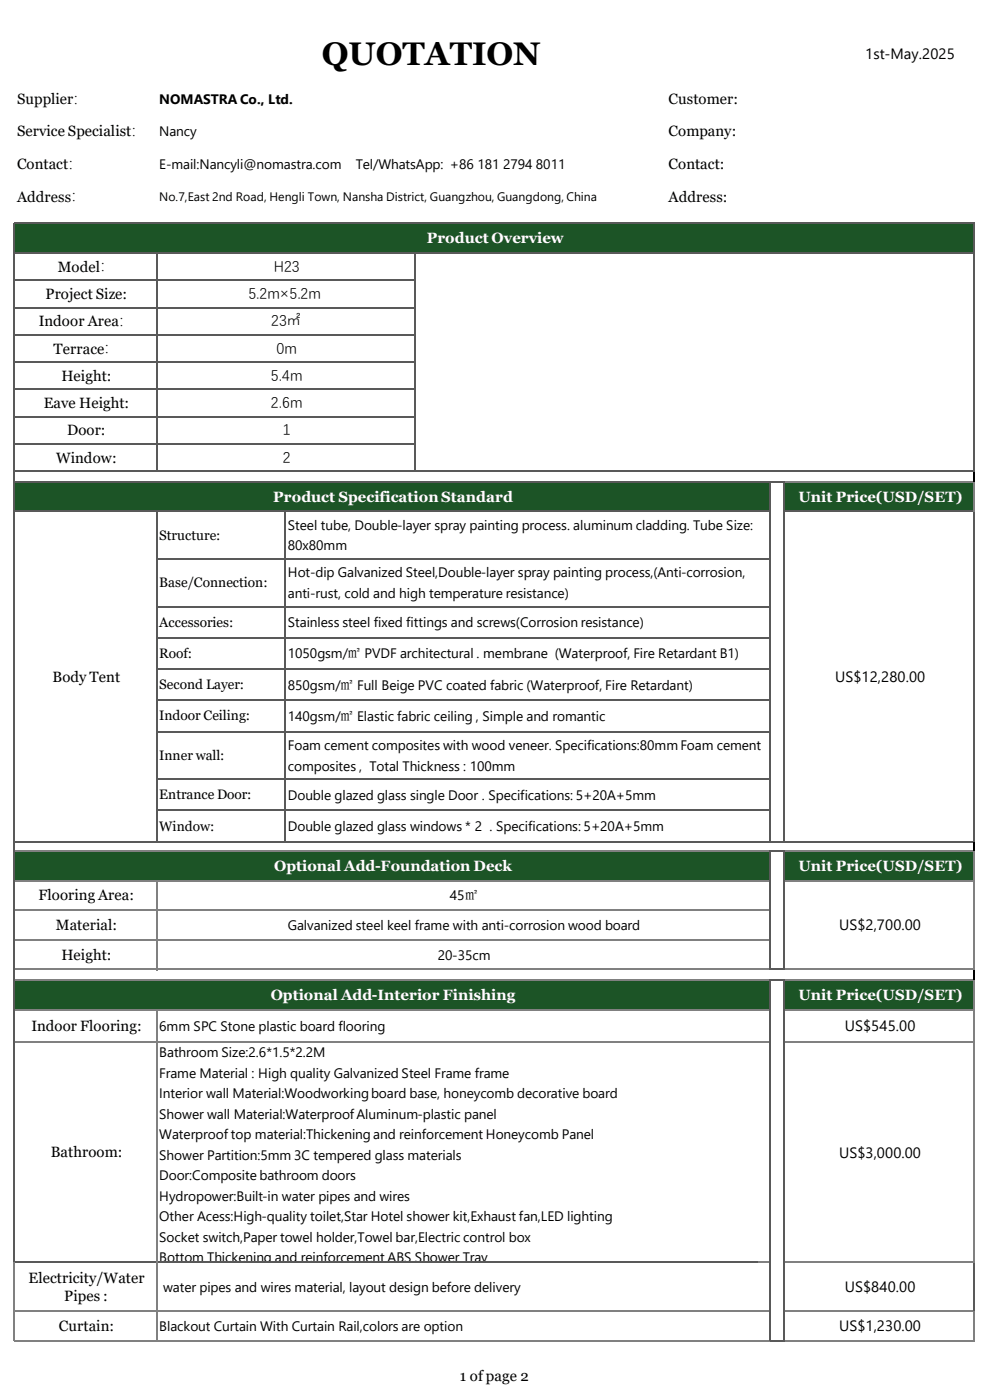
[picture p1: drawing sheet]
<svg xmlns="http://www.w3.org/2000/svg" width="210mm" height="297mm" viewBox="0 0 210 297" stroke-linecap="round" stroke-linejoin="round" font-family="sans-serif">
<defs><g id="words">
<text font-size="6.9" x="68.3" y="13.8">QUOTATION</text>
<g font-size="3.2">
<text x="183.5" y="12.6">1st-May.2025</text>
<text x="3.6" y="22">Supplier：</text>
<text x="141.8" y="22">Customer:</text>
<text x="3.6" y="28.9">Service Specialist：</text>
<text x="141.8" y="28.9">Company:</text>
<text x="3.6" y="35.9">Contact：</text>
<text x="141.8" y="35.9">Contact:</text>
<text x="3.6" y="42.8">Address：</text>
<text x="141.8" y="42.8">Address:</text>
<text x="12.2" y="57.7">Model：</text>
<text x="58" y="57.5">H23</text>
<text x="9.6" y="63.5">Project Size:</text>
<text x="52.7" y="63.3">5.2m×5.2m</text>
<text x="8.2" y="69.2">Indoor Area：</text>
<text x="57.5" y="69">23㎡</text>
<text x="11.4" y="75">Terrace：</text>
<text x="58.6" y="74.8">0m</text>
<text x="13" y="80.8">Height:</text>
<text x="57.5" y="80.6">5.4m</text>
<text x="9.3" y="86.6">Eave Height:</text>
<text x="57.5" y="86.4">2.6m</text>
<text x="14.2" y="92.4">Door:</text>
<text x="60" y="92.2">1</text>
<text x="11.9" y="98.2">Window:</text>
<text x="60" y="98">2</text>
<text x="11.1" y="144.6">Body Tent</text>
<text x="177.1" y="144.7">US$12,280.00</text>
<text x="8.2" y="191">Flooring Area:</text>
<text x="11.8" y="197.3">Material:</text>
<text x="178" y="197.4">US$2,700.00</text>
<text x="13" y="203.6">Height:</text>
<text x="6.7" y="218.8">Indoor Flooring:</text>
<text x="179.2" y="218.8">US$545.00</text>
<text x="10.8" y="245.5">Bathroom:</text>
<text x="178" y="245.6">US$3,000.00</text>
<text x="6.1" y="272.1">Electricity/Water</text>
<text x="13.6" y="276">Pipes :</text>
<text x="179.2" y="274.1">US$840.00</text>
<text x="12.5" y="282.3">Curtain:</text>
<text x="178" y="282.4">US$1,230.00</text>
<text x="97.5" y="293">1 ofpage 2</text>
</g>
<g font-size="3.2" fill="#fff">
<text x="90.5" y="51.6">Product Overview</text>
<text x="58" y="106.4">Product SpecificationStandard</text>
<text x="169.3" y="106.4">Unit Price(USD/SET)</text>
<text x="58.1" y="184.8">Optional Add-Foundation Deck</text>
<text x="169.3" y="184.8">Unit Price(USD/SET)</text>
<text x="57.4" y="212.1">Optional Add-Interior Finishing</text>
<text x="169.3" y="212.1">Unit Price(USD/SET)</text>
</g>
<g font-size="2.9">
<text x="33.8" y="22">NOMASTRA Co., Ltd.</text>
<text x="33.8" y="28.9">Nancy</text>
<text x="33.8" y="35.8">E-mail:Nancyli@nomastra.com</text>
<text x="75.5" y="35.8">Tel/WhatsApp: +86</text>
<text x="101.3" y="35.8">181</text>
<text x="106.7" y="35.8">2794</text>
<text x="113.7" y="35.8">8011</text>
<text x="61.1" y="112.4">Steel tube, Double-layer spray painting process. aluminum cladding. Tube Size:</text>
<text x="33.8" y="114.5">Structure:</text>
<text x="61.1" y="116.7">80x80mm</text>
<text x="33.8" y="124.6">Base/Connection:</text>
<text x="61.1" y="122.5">Hot-dip Galvanized Steel,Double-layer spray painting process,(Anti-corrosion,</text>
<text x="61.1" y="126.8">anti-rust, cold and high temperature resistance)</text>
<text x="33.8" y="132.9">Accessories:</text>
<text x="61.1" y="133">Stainless steel fixed fittings and screws(Corrosion resistance)</text>
<text x="33.8" y="139.6">Roof:</text>
<text x="61.1" y="139.7">1050gsm/㎡ PVDF architectural . membrane (Waterproof, Fire Retardant B1)</text>
<text x="33.8" y="146.2">Second Layer:</text>
<text x="61.1" y="146.3">850gsm/㎡ Full Beige PVC coated fabric (Waterproof, Fire Retardant)</text>
<text x="33.8" y="152.8">Indoor Ceiling:</text>
<text x="61.1" y="152.9">140gsm/㎡ Elastic fabric ceiling , Simple and romantic</text>
<text x="33.8" y="161.2">Inner wall:</text>
<text x="61.1" y="159.1">Foam cement composites with wood veneer. Specifications:80mmFoam cement</text>
<text x="61.1" y="163.5">composites , Total Thickness : 100mm</text>
<text x="33.8" y="169.6">Entrance Door:</text>
<text x="61.1" y="169.6">Double glazed glass single Door . Specifications: 5+20A+5mm</text>
<text x="33.8" y="176.2">Window:</text>
<text x="61.1" y="176.3">Double glazed glass windows * 2 . Specifications: 5+20A+5mm</text>
<text x="95.4" y="191">45㎡</text>
<text x="61.1" y="197.3">Galvanized steel keel frame with anti-corrosion wood board</text>
<text x="92.9" y="203.6">20-35cm</text>
<text x="33.8" y="218.7">6mm SPC Stone plastic board flooring</text>
<text x="33.8" y="224.3">Bathroom Size:2.6*1.5*2.2M</text>
<text x="33.8" y="228.6">Frame Material : High quality Galvanized Steel Frame frame</text>
<text x="33.8" y="233">Interior wall Material:Woodworkingboard base, honeycomb decorative board</text>
<text x="33.8" y="237.3">Shower wall Material:WaterproofAluminum-plastic panel</text>
<text x="33.8" y="241.7">Waterproof top material:Thickeningand reinforcement Honeycomb Panel</text>
<text x="33.8" y="246">Shower Partition:5mm 3C tempered glass materials</text>
<text x="33.8" y="250.3">Door:Composite bathroom doors</text>
<text x="33.8" y="254.7">Hydropower:Built-in water pipes and wires</text>
<text x="33.8" y="259">Other Acess:High-quality toilet,Star Hotel shower kit,Exhaust fan,LED lighting</text>
<text x="33.8" y="263.4">Socket switch,Paper towel holder,Towel bar,Electric control box</text>
<text x="33.8" y="267.7">Bottom Thickening and reinforcement ABS Shower Tray</text>
<text x="34.6" y="274">water pipes and wires material, layout design before delivery</text>
<text x="33.8" y="282.3">Blackout Curtain With Curtain Rail,colors are option</text>
</g>
<text font-size="2.6" x="33.8" y="42.6">No.7,East 2nd Road, Hengli Town, Nansha District, Guangzhou, Guangdong, China</text>
</g></defs>
<g fill="#1c5426">
<path d="M3.1 47.5h203.6v6.3h-203.6z" fill-rule="evenodd"/>
<path d="M3.1 102.3h160.3v6.3h-160.3z" fill-rule="evenodd"/>
<path d="M166.4 102.3h40.3v6.3h-40.3z" fill-rule="evenodd"/>
<path d="M3.1 180.6h160.3v6.3h-160.3z" fill-rule="evenodd"/>
<path d="M166.4 180.6h40.3v6.3h-40.3z" fill-rule="evenodd"/>
<path d="M3.1 208h160.3v6.3h-160.3z" fill-rule="evenodd"/>
<path d="M166.4 208h40.3v6.3h-40.3z" fill-rule="evenodd"/>
</g>
<g fill="none" stroke="#595959" stroke-width=".25">
<path d="M2.9 47.4h203.8M2.9 53.7h203.8M2.9 59.5h85.3M3.1 47.3v220.6M33.3 53.6v46.5M88.1 53.6v46.5M206.6 47.3v52.8M2.9 65.2h85.3M2.9 71h85.3M2.9 76.8h85.3M2.9 82.6h85.3M2.9 88.4h85.3"/>
<path d="M2.9 94.2h85.3M2.9 100h203.8M2.9 102.2h163.6M2.9 108.5h160.5M33.1 118.6h130.3M33.3 108.4v70.3M60.5 108.4v70.3M163.3 102.1v76.6M166.2 108.5h40.5M166.3 102.1v76.6M206.6 108.6v70.1M33.1 128.7h130.3"/>
<path d="M33.1 135.3h130.3M33.1 141.9h130.3M33.1 148.6h130.3M33.1 155.2h130.3M2.9 178.6h203.8M33.1 165.3h130.3M33.1 171.9h130.3M163.3 180.4v25.4M163.4 180.5h3.1M166.3 180.4v25.4M163.3 207.8v76.7M163.4 205.7h3.1"/>
<path d="M163.4 207.9h3.1M166.3 207.8v76.7M2.9 267.7h157.9M206.6 267.9v10.3M163.4 284.4h3.1"/>
</g>
<g fill="none" stroke="#808080" stroke-width=".25">
<path d="M166.5 102.2h40.2M206.6 102.3v6.3M2.9 180.5h160.5M2.9 186.8h160.5M2.9 193.1h160.5M2.9 199.4h160.5M33.3 186.7v19.1M166.2 186.8h40.5M166.5 180.5h40.2M206.6 180.7v25.1M2.9 205.7h160.5M2.9 207.9h160.5"/>
<path d="M2.9 214.2h160.5M33.3 214.1v70.4M166.2 214.2h40.5M166.5 205.7h40.2M166.5 207.9h40.2M206.6 208v59.9M2.9 221.1h160.5M166.2 221.1h40.5M2.9 278.1h160.5M3.1 267.9v16.6M160.8 267.7h2.6M166.2 267.7h40.5"/>
<path d="M166.2 278.1h40.5M206.6 278.2v6.3M2.9 284.4h160.5M166.5 284.4h40.2"/>
</g>
<path d="M206.6 100.1v2.2M206.6 205.8v2.2" fill="none" stroke="#000" stroke-width=".25"/>
<path d="M206.5 178.7h.2v2h-.2z" fill-rule="evenodd" fill="#000"/>
<use href="#words"/>
</svg>
